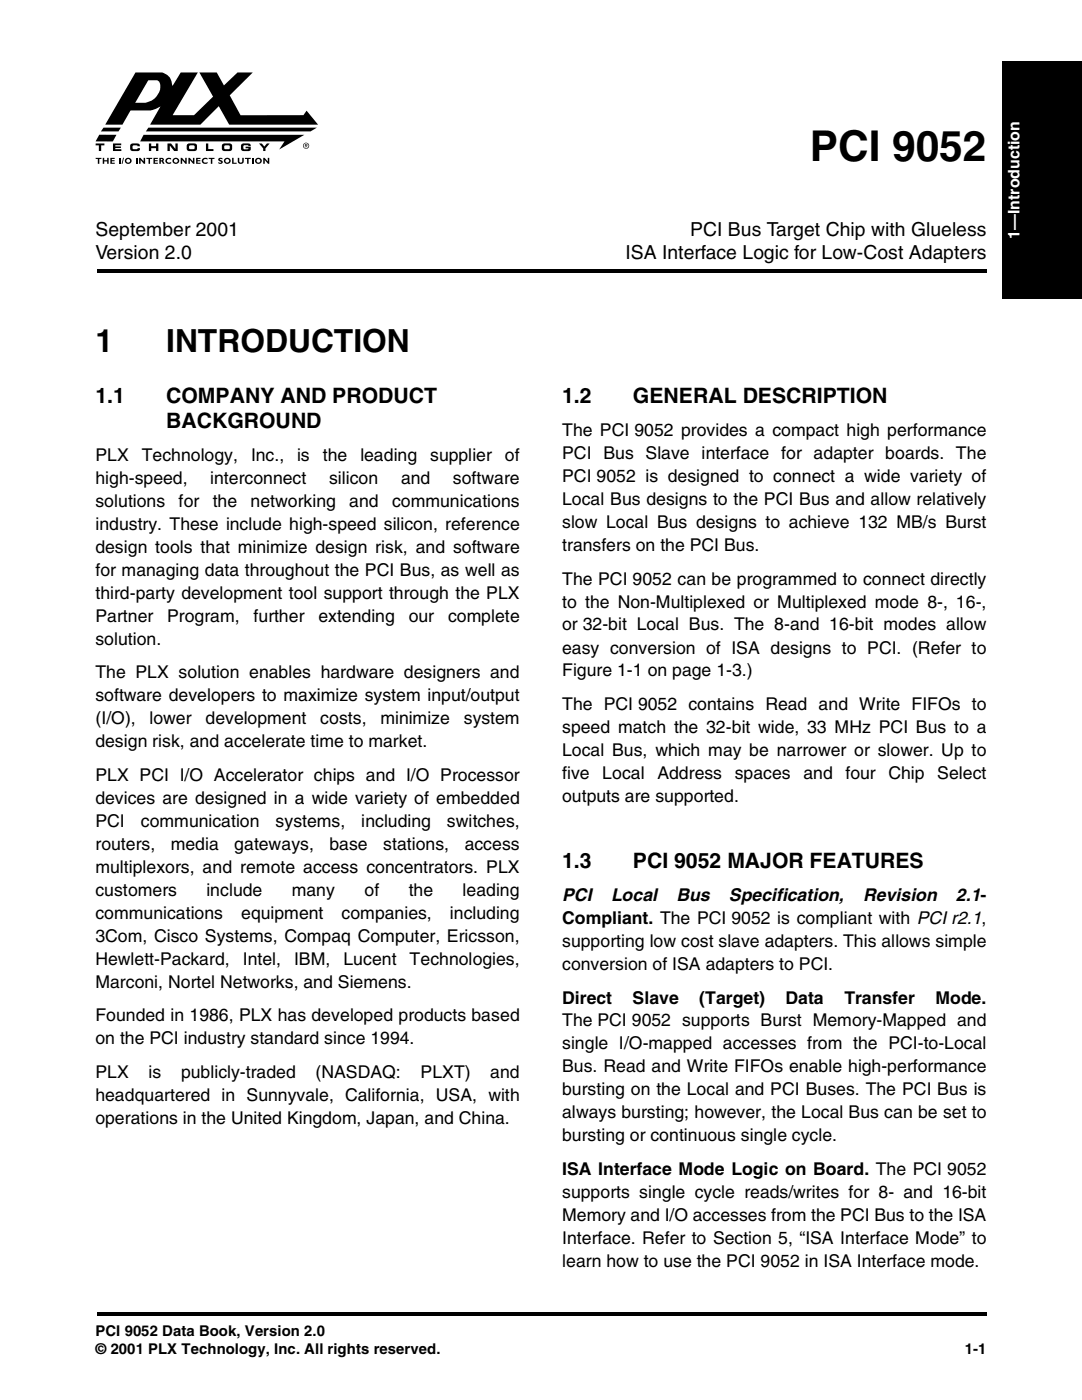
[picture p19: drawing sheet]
<svg xmlns="http://www.w3.org/2000/svg" width="216mm" height="279mm" viewBox="0 0 216 279" stroke-linecap="round" stroke-linejoin="round" font-family="sans-serif">
<defs><g id="words">
<text font-size="8.5" x="161.6" y="32.1">PCI 9052</text>
<g font-size="6.3">
<text x="19" y="70.2">1</text>
<text x="33.1" y="70.2">INTRODUCTION</text>
</g>
<g font-size="4.2">
<text x="19" y="80.4">1.1</text>
<text x="33.2" y="80.4">COMPANY AND PRODUCT</text>
<text x="112.2" y="80.4">1.2</text>
<text x="126.3" y="80.4">GENERAL DESCRIPTION</text>
<text x="33.1" y="85.4">BACKGROUND</text>
<text x="112.2" y="173.2">1.3</text>
<text x="126.3" y="173.2">PCI 9052 MAJOR FEATURES</text>
</g>
<g font-size="3.9">
<text x="19" y="47">September 2001</text>
<text x="137.7" y="47">PCI Bus Target Chip with Glueless</text>
<text x="19" y="51.6">Version 2.0</text>
<text x="124.8" y="51.6">ISA Interface Logic for Low-Cost Adapters</text>
</g>
<g font-size="3.5">
<text x="112.2" y="87">The PCI 9052 provides a compact high performance</text>
<text x="19" y="91.9">PLX</text>
<text x="28.3" y="91.9">Technology,</text>
<text x="50.1" y="91.9">Inc.,</text>
<text x="59.3" y="91.9">is</text>
<text x="64.4" y="91.9">the</text>
<text x="71.9" y="91.9">leading</text>
<text x="85.8" y="91.9">supplier</text>
<text x="100.7" y="91.9">of</text>
<text x="112.2" y="91.6">PCI Bus Slave interface for adapter boards. The</text>
<text x="19" y="96.6">high-speed,</text>
<text x="19" y="101.1">solutions</text>
<text x="35.6" y="101.1">for</text>
<text x="41.9" y="96.6">interconnect</text>
<text x="42.5" y="101.1">the</text>
<text x="50" y="101.1">networking</text>
<text x="65.7" y="96.6">silicon</text>
<text x="69.7" y="101.1">and</text>
<text x="78.2" y="101.1">communications</text>
<text x="80" y="96.6">and</text>
<text x="90.4" y="96.6">software</text>
<text x="112.2" y="96.2">PCI 9052 is designed to connect a wide variety of</text>
<text x="112.2" y="100.8">Local Bus designs to the PCI Bus and allow relatively</text>
<text x="19" y="105.7">industry. These include high-speed silicon, reference</text>
<text x="112.2" y="105.4">slow Local Bus designs to achieve 132 MB/s Burst</text>
<text x="19" y="110.3">design tools that minimize design risk, and software</text>
<text x="112.2" y="109.9">transfers on the PCI Bus.</text>
<text x="19" y="114.9">for managing data throughout the PCI Bus, as well as</text>
<text x="19" y="119.5">third-party development tool support through the PLX</text>
<text x="112.2" y="116.7">The PCI 9052 can be programmed to connect directly</text>
<text x="19" y="124.1">Partner</text>
<text x="33.4" y="124.1">Program,</text>
<text x="50.6" y="124.1">further</text>
<text x="63.5" y="124.1">extending</text>
<text x="81.6" y="124.1">our</text>
<text x="89.4" y="124.1">complete</text>
<text x="112.2" y="121.2">to the Non-Multiplexed or Multiplexed mode 8-, 16-,</text>
<text x="112.2" y="125.8">or 32-bit Local Bus. The 8-and 16-bit modes allow</text>
<text x="19" y="128.7">solution.</text>
<text x="112.2" y="130.4">easy conversion of ISA designs to PCI. (Refer to</text>
<text x="19" y="135.3">The PLX solution enables hardware designers and</text>
<text x="112.2" y="135">Figure 1-1 on page 1-3.)</text>
<text x="19" y="140">software developers to maximize system input/output</text>
<text x="112.2" y="141.7">The PCI 9052 contains Read and Write FIFOs to</text>
<text x="19" y="144.5">(I/O),</text>
<text x="19" y="149.1">design risk, and accelerate time to market.</text>
<text x="29.8" y="144.5">lower</text>
<text x="41" y="144.5">development</text>
<text x="63.9" y="144.5">costs,</text>
<text x="75.9" y="144.5">minimize</text>
<text x="92.5" y="144.5">system</text>
<text x="112.2" y="146.3">speed match the 32-bit wide, 33 MHz PCI Bus to a</text>
<text x="19" y="155.8">PLX PCI I/O Accelerator chips and I/O Processor</text>
<text x="112.2" y="150.9">Local Bus, which may be narrower or slower. Up to</text>
<text x="112.2" y="155.4">five</text>
<text x="120.2" y="155.4">Local</text>
<text x="131.2" y="155.4">Address</text>
<text x="146.6" y="155.4">spaces</text>
<text x="160.3" y="155.4">and</text>
<text x="168.7" y="155.4">four</text>
<text x="177.3" y="155.4">Chip</text>
<text x="187" y="155.4">Select</text>
<text x="19" y="160.4">devices are designed in a wide variety of embedded</text>
<text x="112.2" y="160.1">outputs are supported.</text>
<text x="19" y="165">PCI</text>
<text x="28.1" y="165">communication</text>
<text x="55" y="165">systems,</text>
<text x="72.1" y="165">including</text>
<text x="89.2" y="165">switches,</text>
<text x="19" y="169.6">routers,</text>
<text x="34.1" y="169.6">media</text>
<text x="46.8" y="169.6">gateways,</text>
<text x="65.7" y="169.6">base</text>
<text x="76.5" y="169.6">stations,</text>
<text x="92.7" y="169.6">access</text>
<text x="19" y="174.2">multiplexors, and remote access concentrators. PLX</text>
<text x="19" y="178.7">customers</text>
<text x="41.2" y="178.7">include</text>
<text x="58.3" y="178.7">many</text>
<text x="72.7" y="178.7">of</text>
<text x="81.6" y="178.7">the</text>
<text x="92.3" y="178.7">leading</text>
<text x="112.2" y="179.8">PCI</text>
<text x="121.9" y="179.8">Local</text>
<text x="135" y="179.8">Bus</text>
<text x="145.5" y="179.8">Specification,</text>
<text x="172.2" y="179.8">Revision</text>
<text x="190.8" y="179.8">2.1-</text>
<text x="19" y="183.3">communications</text>
<text x="48.1" y="183.3">equipment</text>
<text x="68.1" y="183.3">companies,</text>
<text x="89.8" y="183.3">including</text>
<text x="112.2" y="184.4">Compliant. The PCI 9052 is compliant with PCI r2.1,</text>
<text x="19" y="187.9">3Com, Cisco Systems, Compaq Computer, Ericsson,</text>
<text x="112.2" y="189">supporting low cost slave adapters. This allows simple</text>
<text x="19" y="192.5">Hewlett-Packard,</text>
<text x="19" y="197.1">Marconi, Nortel Networks, and Siemens.</text>
<text x="48.4" y="192.5">Intel,</text>
<text x="58.7" y="192.5">IBM,</text>
<text x="68.5" y="192.5">Lucent</text>
<text x="81.7" y="192.5">Technologies,</text>
<text x="112.2" y="193.5">conversion of ISA adapters to PCI.</text>
<text x="19" y="203.8">Founded in 1986, PLX has developed products based</text>
<text x="112.2" y="200.3">Direct</text>
<text x="126.2" y="200.3">Slave</text>
<text x="139.5" y="200.3">(Target)</text>
<text x="156.8" y="200.3">Data</text>
<text x="168.5" y="200.3">Transfer</text>
<text x="186.6" y="200.3">Mode.</text>
<text x="19" y="208.4">on the PCI industry standard since 1994.</text>
<text x="112.2" y="204.9">The PCI 9052 supports Burst Memory-Mapped and</text>
<text x="112.2" y="209.4">single I/O-mapped accesses from the PCI-to-Local</text>
<text x="19" y="215.1">PLX</text>
<text x="29.6" y="215.1">is</text>
<text x="36.1" y="215.1">publicly-traded</text>
<text x="63" y="215.1">(NASDAQ:</text>
<text x="83.9" y="215.1">PLXT)</text>
<text x="97.8" y="215.1">and</text>
<text x="112.2" y="214">Bus. Read and Write FIFOs enable high-performance</text>
<text x="19" y="219.7">headquartered in Sunnyvale, California, USA, with</text>
<text x="112.2" y="218.6">bursting on the Local and PCI Buses. The PCI Bus is</text>
<text x="19" y="224.2">operations in the United Kingdom, Japan, and China.</text>
<text x="112.2" y="223.2">always bursting; however, the Local Bus can be set to</text>
<text x="112.2" y="227.8">bursting or continuous single cycle.</text>
<text x="112.2" y="234.5">ISA Interface Mode Logic on Board. The PCI 9052</text>
<text x="112.2" y="239.1">supports single cycle reads/writes for 8- and 16-bit</text>
<text x="112.2" y="243.7">Memory and I/O accesses from the PCI Bus to the ISA</text>
<text x="112.2" y="248.2">Interface. Refer to Section 5, “ISA Interface Mode” to</text>
<text x="112.2" y="252.8">learn how to use the PCI 9052 in ISA Interface mode.</text>
</g>
<text font-size="3.2" fill="#fff" x="203.4" y="47.6" transform="rotate(-90 203.4 47.6)">1—Introduction</text>
<g font-size="3">
<text x="19" y="266.6">PCI 9052 Data Book, Version 2.0</text>
<text x="19" y="270.3">© 2001 PLX Technology, Inc. All rights reserved.</text>
<text x="192.5" y="270.3">1-1</text>
</g>
</g></defs>
<path d="M19.5 53.7h.3v.6h-.3zM19.8 53.7h177.1v.6h-177.1z" fill="#000"/>
<path d="M19 14.5h44.5v18.2h-44.5z" fill="#fff"/>
<g fill="#000">
<path d="M19.1 28.6h1.7v.4h-.6v1.1h-.5v-1.1h-.6zM19.8 26.9h3.4l-.7 1.3h-3.4zM19.1 31.5h1.1v.2h-.4v1h-.3v-1h-.4zM20.7 25.5h3.4l-.5 .7h-3.5zM20.5 31.5h.3v.5h.6v-.5h.3v1.2h-.3v-.5h-.6v.5h-.3zM22.5 28.6h1.7v.4h-1.2v.2h1.1v.3h-1.1v.3h1.2v.3h-1.7zM22 31.5h.9v.2h-.6v.3h.6v.2h-.6v.3h.6v.2h-.9zM23.8 31.5h.3v1.2h-.3zM24.6 31.5h.1l-.3 1.2h-.1zM26.1 28.7l.5-.1a1.05 1.05 0 0 1 1.3 .3v.3l-1.2-.2a.4 .4 0 0 0-.3 .4 .4 .4 0 0 0 .3 .4l1.2-.2v.3a1.68 1.68 0 0 1-1.9 0v-.7zM27.1 31.5h.3v1.2h-.3zM28.6 26.9h32.1l-5 2.9 1.1-1.6h-28.8z"/>
<path d="M27.8 31.5h.2l.7 .7v-.7h.3v1.2h-.3l-.6-.8v.8h-.3zM29.6 25.5h33.6l-1.2 .7h-32.9zM29.7 28.6h.5v.6h.9v-.6h.5v1.5h-.5v-.5h-.9v.5h-.5zM29.2 31.5h1.2v.2h-.5v1h-.3v-1h-.4zM30.6 31.5h.9v.2h-.6v.3h.6v.2h-.6v.3h.6v.2h-.9zM33.4 28.6h.7l.9 1.1v-1.1h.5v1.5h-.7l-.9-1.1v1.1h-.5zM33.2 31.7l.5-.2 .4 .1v.3l-.2-.1a.41 .41 0 0 0-.4 0 .41 .41 0 0 0-.1 .5l.3 .2 .5-.2v.3a.67 .67 0 0 1-.9 0 .67 .67 0 0 1-.1-.9zM36.1 31.5h.2l.7 .7v-.7h.3v1.2h-.3l-.7-.8v.8h-.2zM37.6 31.5h.3l.6 .7v-.7h.3v1.2h-.3l-.6-.8v.8h-.3zM39.1 31.5h.9v.2h-.6v.3h.6v.2h-.6v.3h.6v.2h-.9zM41.1 28.6h.5v1.2h1v.3h-1.5zM40.4 31.7l.6-.2 .4 .1v.3l-.2-.1a.41 .41 0 0 0-.5 0 .41 .41 0 0 0-.1 .5l.4 .2 .4-.2v.3a.67 .67 0 0 1-.9 0 .67 .67 0 0 1-.1-.9z"/>
<path d="M41.6 31.5h1.2v.2h-.4v1h-.3v-1h-.5zM43.6 31.6l.4-.1 .4 .1v.2l-.4-.1-.2 .1 .1 .1a.46 .46 0 0 1 .5 .6l-.4 .2-.4-.1v-.3l.4 .2 .1-.1v-.1a.45 .45 0 0 1-.5-.7zM46.3 31.5h.3v1h.6v.2h-.9zM48.3 28.7l1.1-.1 .5 .2 .1 .3-1.3-.1-.1 .5 .1 .3h.6l.3-.2h-.6v-.3h1v.7a1.92 1.92 0 0 1-1.9-.1v-.7zM47.4 31.5h.3v.7l.2 .2a.3 .3 0 0 0 .4-.2v-.7h.3v.7a.6 .6 0 0 1-.6 .5 .6 .6 0 0 1-.6-.5zM48.9 31.5h1.1v.2h-.4v1h-.3v-1h-.4zM50.3 31.5h.3v1.2h-.3zM51.7 28.6h.5l.5 .7 .6-.7h.5l-.8 1v.5h-.5v-.5zM52.5 31.5h.3l.6 .7v-.7h.3v1.2h-.2l-.7-.8v.8h-.3zM19.5 261.8h.3v.7h-.3zM19.8 261.8h177.1v.7h-177.1z"/>
<path d="M27 14.5h5.4a2.59 2.59 0 0 1 2 2.6h.1l1.6-2.6h3.4l-5.1 8.5h4.3l3.8-3.7-2.7-4.8h3.5l1.4 2.5 2.7-2.5h3l-4.6 4.5 2.2 4h12.6l.6-.9 2.3 2.8h-17.8l-2-3.7-3.7 3.7h-10.1l2.1-3.7-1.1 .6-.9 .2-4 .1-1.6 2.8h-3.4zM29.6 16l-2.6 4.5h1.9a3.4 3.4 0 0 0 3-3.9l-.2-.3-.3-.3z"/>
<path d="M25.2 32.1a.4 .4 0 0 1 .8 0 .4 .4 0 0 1-.8 0zM24.9 32.1a.7 .7 0 0 0 1.4 0 .7 .7 0 0 0-1.4 0z"/>
<path d="M32.1 31.7l.3 .1v.2h-.3zM31.8 31.5v1.2h.3v-.5l.2 .1 .2 .4h.3l-.3-.6 .2-.1v-.3l-.4-.2z"/>
<path d="M34.7 32.1a.4 .4 0 0 1 .8 0 .4 .4 0 0 1-.8 0zM34.5 32.1a.66 .66 0 0 0 1.3 0 .66 .66 0 0 0-1.3 0z"/>
<path d="M37.8 29h.8a.4 .4 0 0 1 .2 .4 .4 .4 0 0 1-.2 .4l-.8-.1-.1-.4zM37.4 28.7l-.1 .9a.52 .52 0 0 0 .6 .6h.8a.52 .52 0 0 0 .6-.6v-.4a.52 .52 0 0 0-.6-.6z"/>
<path d="M44.8 29h.8a.4 .4 0 0 1 .3 .4 .4 .4 0 0 1-.3 .4l-.8-.1-.1-.4zM44.4 28.7l-.1 .9a.52 .52 0 0 0 .6 .6h.8a.52 .52 0 0 0 .6-.6v-.4a.52 .52 0 0 0-.6-.6z"/>
<path d="M45 32.1a.37 .37 0 0 1 .7 0 .37 .37 0 0 1-.7 0zM44.7 32.1a.66 .66 0 0 0 1.3 0 .66 .66 0 0 0-1.3 0z"/>
<path d="M51.2 32.1a.37 .37 0 0 1 .7 0 .37 .37 0 0 1-.7 0zM50.9 32.1a.66 .66 0 0 0 1.3 0 .66 .66 0 0 0-1.3 0z"/>
<path d="M60.6 29.1a.5 .5 0 0 1 1 0 .5 .5 0 0 1-1 0zM60.5 29.1a.61 .61 0 0 0 1.2 0 .61 .61 0 0 0-1.2 0zM60.8 28.7v.7h.1v-.3l.5 .3-.2-.3 .2-.2-.1-.1zM60.9 28.8h.3v.2h-.3z"/>
</g>
<g fill="#fff">
<path d="M200 155.9h15.9v47.6h-15.9z"/>
<path d="M200 107.9h15.9v47.7h-15.9z"/>
<path d="M200 12.7h15.9v47.6h-15.9z"/>
</g>
<path d="M200 12.2h15.9v47.5h-15.9z" fill="#000"/>
<g fill="#fff">
<path d="M200 203.9h15.6v47.6h-15.6z"/>
<path d="M200 60h15.9v47.6h-15.9z"/>
</g>
<use href="#words"/>
</svg>
